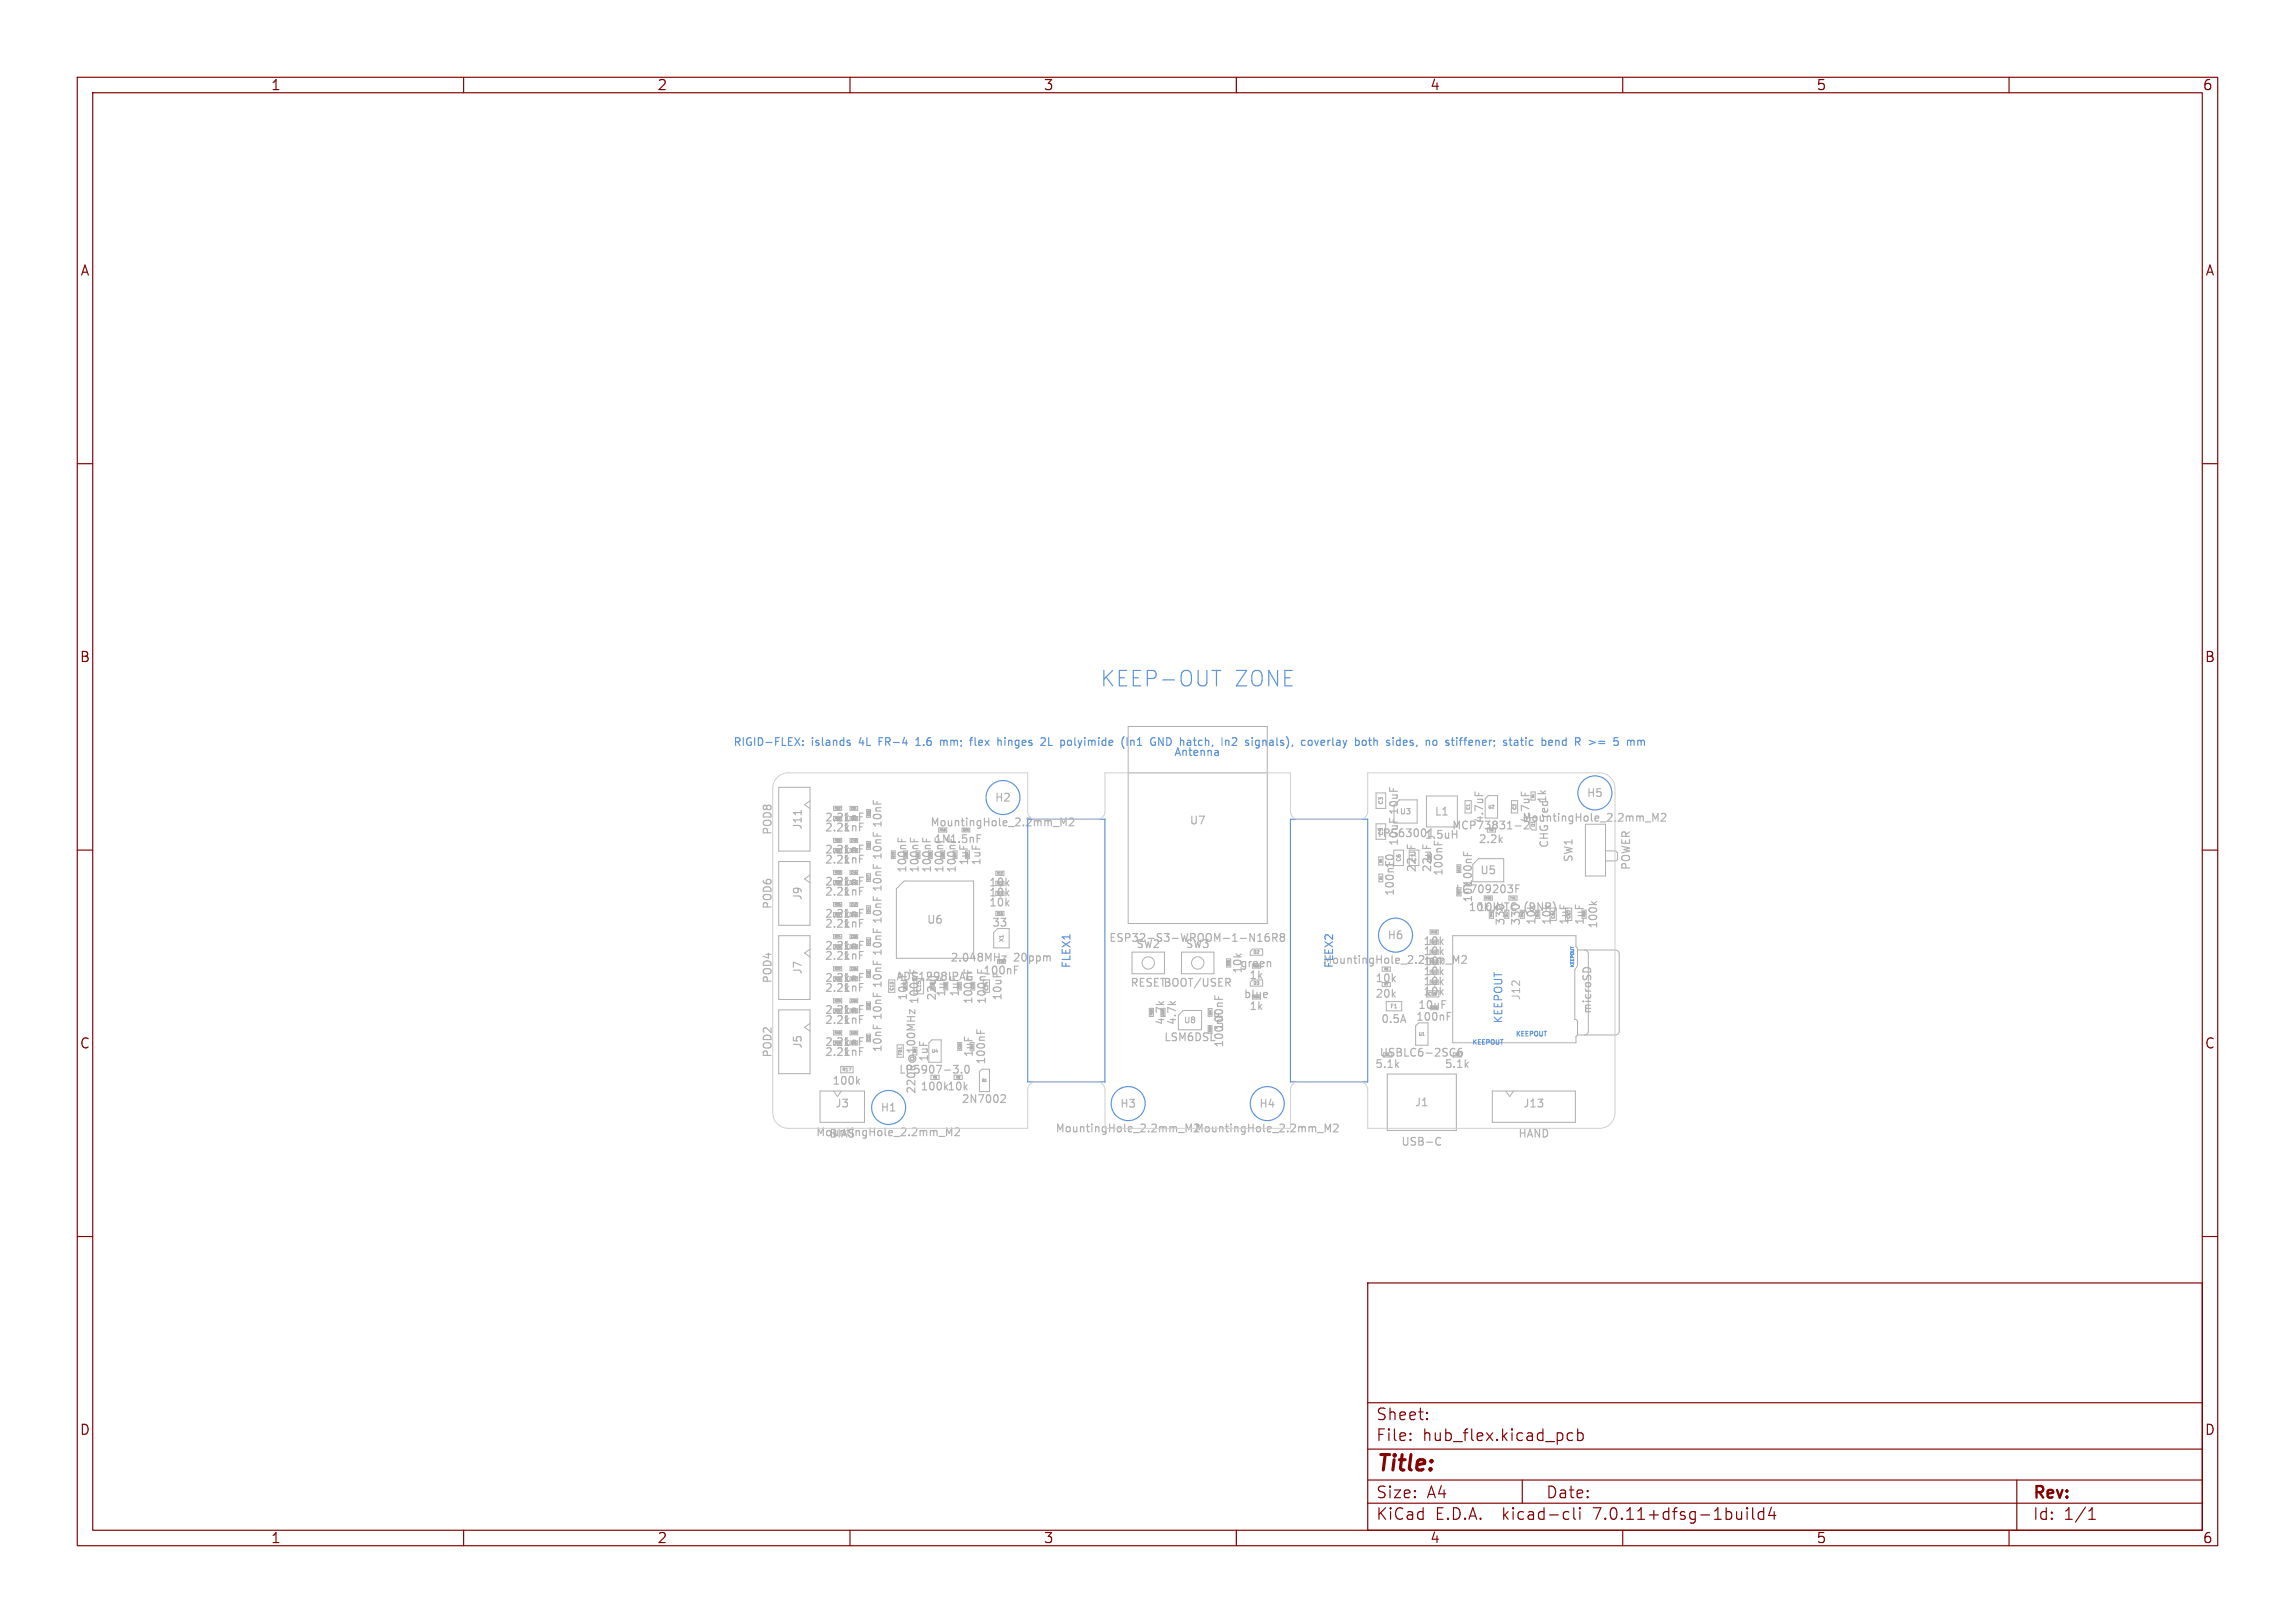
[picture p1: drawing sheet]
<svg xmlns="http://www.w3.org/2000/svg" width="297mm" height="210mm" viewBox="0 0 297 210" stroke-linecap="round" stroke-linejoin="round" font-family="sans-serif">
<defs><g id="words">
<g font-size="2.8" fill="#5994dc">
<text x="142.4" y="89.1">KEEP-OUT</text>
<text x="159.7" y="89.1">ZONE</text>
</g>
<text font-size="2.8" fill="#840000" x="178" y="190.9">Title:</text>
<g font-size="2.1" fill="#840000">
<text x="178" y="184">Sheet:</text>
<text x="178" y="186.7">File:</text>
<text x="184.1" y="186.7">hub_flex.kicad_pcb</text>
<text x="178" y="196.9">KiCad</text>
<text x="178" y="194.1">Size:</text>
<text x="184.7" y="194.1">A4</text>
<text x="185.7" y="196.9">E.D.A.</text>
<text x="194.6" y="196.9">kicad-cli</text>
<text x="200" y="194.1">Date:</text>
<text x="206.5" y="196.9">7.0.11+dfsg-1build4</text>
<text x="263" y="194.3">Rev:</text>
<text x="263" y="196.9">Id:</text>
<text x="267.1" y="196.9">1/1</text>
</g>
<g font-size="1.8" fill="#840000">
<text x="35" y="11.9">1</text>
<text x="85" y="11.9">2</text>
<text x="135" y="11.9">3</text>
<text x="185" y="11.9">4</text>
<text x="235" y="11.9">5</text>
<text x="285" y="11.9">6</text>
<text x="10.3" y="35.9">A</text>
<text x="285.4" y="35.9">A</text>
<text x="10.3" y="85.9">B</text>
<text x="285.3" y="85.9">B</text>
<text x="10.3" y="135.9">C</text>
<text x="285.3" y="135.9">C</text>
<text x="10.3" y="185.9">D</text>
<text x="285.3" y="185.9">D</text>
<text x="35" y="199.9">1</text>
<text x="85" y="199.9">2</text>
<text x="135" y="199.9">3</text>
<text x="185" y="199.9">4</text>
<text x="235" y="199.9">5</text>
<text x="285" y="199.9">6</text>
</g>
<g font-size="1.4" fill="#5994dc">
<text x="94.8" y="96.7">RIGID-FLEX:</text>
<text x="105" y="96.7">islands</text>
<text x="111.4" y="96.7">4L</text>
<text x="114.1" y="96.7">FR-4</text>
<text x="119.2" y="96.7">1.6</text>
<text x="122.6" y="96.7">mm;</text>
<text x="126.8" y="96.7">flex</text>
<text x="130.5" y="96.7">hinges</text>
<text x="136.4" y="96.7">2L</text>
<text x="139.2" y="96.7">polyimide</text>
<text x="147.3" y="96.7">(In1</text>
<text x="151.3" y="96.7">GND hatch,</text>
<text x="151.9" y="98">Antenna</text>
<text x="161" y="96.7">In2</text>
<text x="164.4" y="96.7">signals),</text>
<text x="171.9" y="96.7">coverlay</text>
<text x="179.1" y="96.7">both</text>
<text x="183.4" y="96.7">sides,</text>
<text x="188.7" y="96.7">no</text>
<text x="191.5" y="96.7">stiffener;</text>
<text x="199.3" y="96.7">static</text>
<text x="204.5" y="96.7">bend</text>
<text x="209" y="96.7">R</text>
<text x="211.1" y="96.7">&gt;=</text>
<text x="138.7" y="125.4" transform="rotate(-90 138.7 125.4)">FLEX1</text>
<text x="172.7" y="125.4" transform="rotate(-90 172.7 125.4)">FLEX2</text>
<text x="194.6" y="132.5" transform="rotate(-90 194.6 132.5)">KEEPOUT</text>
</g>
<g font-size="1.4" fill="#afafaf">
<text x="104" y="107.5" transform="rotate(-90 104 107.5)">J11</text>
<text x="106.7" y="107.8">2.2k1nF</text>
<text x="106.7" y="106.5">2.2k1nF</text>
<text x="114.3" y="107.2" transform="rotate(-90 114.3 107.2)">10nF</text>
<text x="120.3" y="107.1">MountingHole_2.2mm_M2</text>
<text x="128.7" y="103.9">H2</text>
<text x="153.9" y="106.9">U7</text>
<text x="181.1" y="105.6" transform="rotate(-90 181.1 105.6)">10uF</text>
<text x="185.6" y="105.7">L1</text>
<text x="187.8" y="107.5">MCP73831-2</text>
<text x="192.2" y="106.6" transform="rotate(-90 192.2 106.6)">4.7uF</text>
<text x="196.9" y="106.5">MountingHole_2.2mm_M2</text>
<text x="198.2" y="106.6" transform="rotate(-90 198.2 106.6)">4.7uF</text>
<text x="205.3" y="103.3">H5</text>
<text x="100.1" y="108.1" transform="rotate(-90 100.1 108.1)">POD8</text>
<text x="106.7" y="111.9">2.2k1nF</text>
<text x="106.7" y="110.6">2.2k1nF</text>
<text x="114.3" y="111.4" transform="rotate(-90 114.3 111.4)">10nF</text>
<text x="117.5" y="113" transform="rotate(-90 117.5 113)">100nF</text>
<text x="119.1" y="113" transform="rotate(-90 119.1 113)">100nF</text>
<text x="120.7" y="113" transform="rotate(-90 120.7 113)">100nF</text>
<text x="120.8" y="109.3">1M1.5nF</text>
<text x="122.3" y="113" transform="rotate(-90 122.3 113)">100nF</text>
<text x="123.9" y="113" transform="rotate(-90 123.9 113)">100nF</text>
<text x="125.5" y="112.1" transform="rotate(-90 125.5 112.1)">1uF</text>
<text x="127.1" y="112.1" transform="rotate(-90 127.1 112.1)">1uF</text>
<text x="178.1" y="108.5">TPS630011.5uH</text>
<text x="181.1" y="109.6" transform="rotate(-90 181.1 109.6)">10uF</text>
<text x="183.4" y="113" transform="rotate(-90 183.4 113)">22uF</text>
<text x="185.4" y="113" transform="rotate(-90 185.4 113)">22uF</text>
<text x="186.9" y="113.4" transform="rotate(-90 186.9 113.4)">100nF</text>
<text x="191.3" y="109.3">2.2k</text>
<text x="191.5" y="113.3">U5</text>
<text x="200.6" y="109.8" transform="rotate(-90 200.6 109.8)">CHG red1k</text>
<text x="203.7" y="111.6" transform="rotate(-90 203.7 111.6)">SW1</text>
<text x="211.1" y="112.7" transform="rotate(-90 211.1 112.7)">POWER</text>
<text x="100.1" y="117.7" transform="rotate(-90 100.1 117.7)">POD6</text>
<text x="104" y="116.6" transform="rotate(-90 104 116.6)">J9</text>
<text x="106.7" y="116.1">2.2k1nF</text>
<text x="106.7" y="118.9">2.2k1nF</text>
<text x="106.7" y="114.8">2.2k1nF</text>
<text x="114.3" y="119.7" transform="rotate(-90 114.3 119.7)">10nF</text>
<text x="114.3" y="115.5" transform="rotate(-90 114.3 115.5)">10nF</text>
<text x="119.9" y="119.7">U6</text>
<text x="127.9" y="114.9">10k</text>
<text x="127.9" y="117.5">10k</text>
<text x="127.9" y="116.2">10k</text>
<text x="180.6" y="116" transform="rotate(-90 180.6 116)">100nF10</text>
<text x="188.3" y="115.8">LC709203F</text>
<text x="190" y="118.1">10k</text>
<text x="190.7" y="116.9" transform="rotate(-90 190.7 116.9)">10k100nF</text>
<text x="191.1" y="118.1">10k NTC (DNP)</text>
<text x="194.9" y="119.9" transform="rotate(-90 194.9 119.9)">330</text>
<text x="196.9" y="119.9" transform="rotate(-90 196.9 119.9)">330</text>
<text x="198.9" y="119.8" transform="rotate(-90 198.9 119.8)">10k</text>
<text x="200.9" y="119.8" transform="rotate(-90 200.9 119.8)">10k</text>
<text x="203.2" y="119.8" transform="rotate(-90 203.2 119.8)">1uF</text>
<text x="205.2" y="119.8" transform="rotate(-90 205.2 119.8)">1uF</text>
<text x="106.7" y="123.1">2.2k1nF</text>
<text x="106.7" y="120.2">2.2k1nF</text>
<text x="106.7" y="124.4">2.2k1nF</text>
<text x="114.3" y="123.8" transform="rotate(-90 114.3 123.8)">10nF</text>
<text x="122.9" y="124.6">2.048MHz</text>
<text x="128.3" y="120.1">33</text>
<text x="131.2" y="124.6">20ppm</text>
<text x="143.4" y="122.1">ESP32-S3-WROOM-1-N16R8</text>
<text x="147" y="122.9">SW2</text>
<text x="153.4" y="122.9">SW3</text>
<text x="160.4" y="125.4">green</text>
<text x="171.1" y="124.9">MountingHole_2.2mm_M2</text>
<text x="179.5" y="121.7">H6</text>
<text x="184.1" y="122.5">10k</text>
<text x="184.1" y="123.8">10k</text>
<text x="184.1" y="125.1">10k</text>
<text x="206.9" y="120.3" transform="rotate(-90 206.9 120.3)">100k</text>
<text x="100.1" y="127.3" transform="rotate(-90 100.1 127.3)">POD4</text>
<text x="104" y="126.2" transform="rotate(-90 104 126.2)">J7</text>
<text x="106.7" y="127.2">2.2k1nF</text>
<text x="106.7" y="131.4">2.2k1nF</text>
<text x="106.7" y="128.5">2.2k1nF</text>
<text x="114.3" y="128" transform="rotate(-90 114.3 128)">10nF</text>
<text x="115.9" y="127.1">ADS1298IPAG</text>
<text x="117.6" y="129.6" transform="rotate(-90 117.6 129.6)">10uF</text>
<text x="119" y="130" transform="rotate(-90 119 130)">100nF</text>
<text x="121.3" y="129.6" transform="rotate(-90 121.3 129.6)">22uF</text>
<text x="122.5" y="129.1" transform="rotate(-90 122.5 129.1)">1uF</text>
<text x="124.3" y="129.1" transform="rotate(-90 124.3 129.1)">1uF</text>
<text x="126" y="130" transform="rotate(-90 126 130)">100nF</text>
<text x="127.2" y="126.3">100nF</text>
<text x="127.8" y="130" transform="rotate(-90 127.8 130)">100nF</text>
<text x="129.8" y="129.6" transform="rotate(-90 129.8 129.6)">10uF</text>
<text x="146.2" y="127.9">RESETBOOT/USER</text>
<text x="160.9" y="129.4">blue</text>
<text x="160.9" y="126.1" transform="rotate(-90 160.9 126.1)">10k</text>
<text x="161.6" y="126.9">1k</text>
<text x="161.6" y="130.9">1k</text>
<text x="177.9" y="127.3">10k</text>
<text x="177.9" y="129.3">20k</text>
<text x="183.4" y="130.8">10uF</text>
<text x="184.1" y="126.4">10k</text>
<text x="184.1" y="127.7">10k</text>
<text x="184.1" y="129">10k</text>
<text x="196.8" y="129.5" transform="rotate(-90 196.8 129.5)">J12</text>
<text x="206.1" y="131.3" transform="rotate(-90 206.1 131.3)">microSD</text>
<text x="100.1" y="136.9" transform="rotate(-90 100.1 136.9)">POD2</text>
<text x="104" y="135.8" transform="rotate(-90 104 135.8)">J5</text>
<text x="106.7" y="136.8">2.2k1nF</text>
<text x="106.7" y="135.5">2.2k1nF</text>
<text x="106.7" y="132.7">2.2k1nF</text>
<text x="114.3" y="136.3" transform="rotate(-90 114.3 136.3)">10nF</text>
<text x="114.3" y="132.1" transform="rotate(-90 114.3 132.1)">10nF</text>
<text x="120.3" y="137.5" transform="rotate(-90 120.3 137.5)">1uF</text>
<text x="126.1" y="136.9" transform="rotate(-90 126.1 136.9)">1uF</text>
<text x="127.7" y="137.8" transform="rotate(-90 127.7 137.8)">100nF</text>
<text x="150.6" y="134.9">LSM6DSL</text>
<text x="150.9" y="132.7" transform="rotate(-90 150.9 132.7)">4.7k</text>
<text x="152.4" y="132.7" transform="rotate(-90 152.4 132.7)">4.7k</text>
<text x="158.5" y="135.6" transform="rotate(-90 158.5 135.6)">100nF</text>
<text x="158.5" y="133.4" transform="rotate(-90 158.5 133.4)">100nF</text>
<text x="178.4" y="136.9">USBLC6-2SC6</text>
<text x="178.7" y="132.6">0.5A</text>
<text x="183.2" y="132.3">100nF</text>
<text x="107.6" y="140.6">100k</text>
<text x="108" y="143.5">J3</text>
<text x="116.3" y="139.1">LP5907-3.0</text>
<text x="118.7" y="141.6" transform="rotate(-90 118.7 141.6)">220R@100MHz</text>
<text x="119" y="141.3">100k 10k</text>
<text x="124.4" y="142.9">2N7002</text>
<text x="144.9" y="143.5">H3</text>
<text x="162.9" y="143.5">H4</text>
<text x="177.9" y="138.4">5.1k</text>
<text x="183" y="143.3">J1</text>
<text x="186.9" y="138.4">5.1k</text>
<text x="197" y="143.5">J13</text>
<text x="105.5" y="147.2">MountingHole_2.2mm_M2</text>
<text x="107.2" y="147.4">BIAS</text>
<text x="113.9" y="144">H1</text>
<text x="136.5" y="146.7">MountingHole_2.2mm_M2</text>
<text x="154.5" y="146.7">MountingHole_2.2mm_M2</text>
<text x="181.3" y="148.5">USB-C</text>
<text x="196.4" y="147.4">HAND</text>
</g>
<g font-size="1" fill="#afafaf">
<text x="181.1" y="105.5">U3</text>
<text x="153.2" y="132.5">U8</text>
</g>
<g font-size=".8" fill="#5994dc">
<text x="190.5" y="135.3">KEEPOUT</text>
<text x="196.1" y="134.2">KEEPOUT</text>
</g>
<g font-size=".7" fill="#afafaf">
<text x="179.1" y="104.2" transform="rotate(-90 179.1 104.2)">C3</text>
<text x="179.1" y="108.2" transform="rotate(-90 179.1 108.2)">C5</text>
<text x="181.4" y="111.6" transform="rotate(-90 181.4 111.6)">C6</text>
<text x="183.4" y="111.6" transform="rotate(-90 183.4 111.6)">C7</text>
<text x="130" y="121.9" transform="rotate(-90 130 121.9)">X1</text>
<text x="119.3" y="128.4" transform="rotate(-90 119.3 128.4)">C15</text>
<text x="179.9" y="130.6">F1</text>
</g>
<g font-size=".6" fill="#afafaf">
<text x="190.3" y="104.8" transform="rotate(-90 190.3 104.8)">C1</text>
<text x="192.6" y="104.7">U2</text>
<text x="196.3" y="104.8" transform="rotate(-90 196.3 104.8)">C2</text>
<text x="198.7" y="107" transform="rotate(-90 198.7 107)">D1</text>
<text x="201.3" y="118.9" transform="rotate(-90 201.3 118.9)">C61</text>
<text x="203.3" y="118.9" transform="rotate(-90 203.3 118.9)">C62</text>
<text x="162.2" y="123.5">D2</text>
<text x="115.7" y="128.2" transform="rotate(-90 115.7 128.2)">C13</text>
<text x="127.9" y="128.2" transform="rotate(-90 127.9 128.2)">C24</text>
<text x="162.2" y="127.5">D3</text>
<text x="184.8" y="128.9">C59</text>
<text x="116.8" y="136.6" transform="rotate(-90 116.8 136.6)">FB1</text>
<text x="120.5" y="136.3">U4</text>
<text x="183.6" y="134.1">U1</text>
<text x="109" y="138.7">R17</text>
</g>
<text font-size=".6" fill="#5994dc" x="203.8" y="125.2" transform="rotate(-90 203.8 125.2)">KEEPOUT</text>
<g font-size=".4" fill="#afafaf">
<text x="108" y="106.1">R33</text>
<text x="108" y="104.8">R32</text>
<text x="121.6" y="107.6">R16</text>
<text x="192.7" y="107.6">R3</text>
<text x="198.6" y="103.3" transform="rotate(-90 198.6 103.3)">R4</text>
<text x="108" y="110.2">R31</text>
<text x="108" y="113.1">R28</text>
<text x="108" y="108.9">R30</text>
<text x="129" y="113.2">R12</text>
<text x="178.9" y="111.7" transform="rotate(-90 178.9 111.7)">R5</text>
<text x="108" y="114.4">R29</text>
<text x="108" y="117.2">R26</text>
<text x="108" y="118.5">R27</text>
<text x="129" y="118.4">R15</text>
<text x="129" y="115.8">R14</text>
<text x="129" y="114.5">R13</text>
<text x="189" y="115.8" transform="rotate(-90 189 115.8)">R11</text>
<text x="192.2" y="116.4">R10</text>
<text x="193.2" y="118.7" transform="rotate(-90 193.2 118.7)">R46</text>
<text x="195.2" y="118.7" transform="rotate(-90 195.2 118.7)">R47</text>
<text x="195.4" y="116.4">TH1</text>
<text x="197.2" y="118.7" transform="rotate(-90 197.2 118.7)">R48</text>
<text x="199.2" y="118.7" transform="rotate(-90 199.2 118.7)">R49</text>
<text x="205.2" y="118.7" transform="rotate(-90 205.2 118.7)">R50</text>
<text x="108" y="125.5">R22</text>
<text x="108" y="121.4">R24</text>
<text x="108" y="122.7">R25</text>
<text x="159.2" y="125" transform="rotate(-90 159.2 125)">R35</text>
<text x="162.2" y="125.2">R36</text>
<text x="179.1" y="125.6">R6</text>
<text x="185.2" y="120.8">R40</text>
<text x="185.2" y="124.7">R43</text>
<text x="185.2" y="126">R44</text>
<text x="185.2" y="123.4">R42</text>
<text x="108" y="129.7">R20</text>
<text x="108" y="126.8">R23</text>
<text x="108" y="131">R21</text>
<text x="149.2" y="131.4" transform="rotate(-90 149.2 131.4)">R38</text>
<text x="150.7" y="131.4" transform="rotate(-90 150.7 131.4)">R39</text>
<text x="179.1" y="127.6">R7</text>
<text x="185.2" y="127.3">R45</text>
<text x="108" y="135.1">R19</text>
<text x="108" y="133.8">R18</text>
<text x="179.3" y="136.7">R1</text>
<text x="188.3" y="136.7">R2</text>
<text x="120.7" y="139.6">R9</text>
<text x="123.7" y="139.6">R8</text>
<text x="127" y="140">Q1</text>
</g>
<g font-size=".3" fill="#afafaf">
<text x="110.1" y="104.8">C51</text>
<text x="112.6" y="105.6" transform="rotate(-90 112.6 105.6)">C53</text>
<text x="124.6" y="107.6">C29</text>
<text x="110.1" y="108.9">C48</text>
<text x="110.1" y="113.1">C45</text>
<text x="112.6" y="113.9" transform="rotate(-90 112.6 113.9)">C47</text>
<text x="112.6" y="109.8" transform="rotate(-90 112.6 109.8)">C50</text>
<text x="117.4" y="111" transform="rotate(-90 117.4 111)">C20</text>
<text x="119" y="111" transform="rotate(-90 119 111)">C21</text>
<text x="120.6" y="111" transform="rotate(-90 120.6 111)">C25</text>
<text x="122.2" y="111" transform="rotate(-90 122.2 111)">C26</text>
<text x="123.8" y="111" transform="rotate(-90 123.8 111)">C27</text>
<text x="125.4" y="111" transform="rotate(-90 125.4 111)">C17</text>
<text x="178.9" y="113.9" transform="rotate(-90 178.9 113.9)">C4</text>
<text x="185.2" y="111.3" transform="rotate(-90 185.2 111.3)">C8</text>
<text x="189" y="112.8" transform="rotate(-90 189 112.8)">C12</text>
<text x="110.1" y="118.5">C43</text>
<text x="110.1" y="117.2">C42</text>
<text x="110.1" y="114.4">C46</text>
<text x="112.6" y="118.1" transform="rotate(-90 112.6 118.1)">C44</text>
<text x="110.1" y="122.7">C40</text>
<text x="110.1" y="125.5">C36</text>
<text x="110.1" y="121.4">C39</text>
<text x="112.6" y="122.2" transform="rotate(-90 112.6 122.2)">C41</text>
<text x="129.2" y="124.6">C28</text>
<text x="110.1" y="131">C34</text>
<text x="110.1" y="129.7">C33</text>
<text x="110.1" y="126.8">C37</text>
<text x="112.6" y="130.5" transform="rotate(-90 112.6 130.5)">C35</text>
<text x="112.6" y="126.4" transform="rotate(-90 112.6 126.4)">C38</text>
<text x="117.3" y="128" transform="rotate(-90 117.3 128)">C14</text>
<text x="122.6" y="128" transform="rotate(-90 122.6 128)">C18</text>
<text x="126.1" y="128" transform="rotate(-90 126.1 128)">C23</text>
<text x="156.8" y="131.4" transform="rotate(-90 156.8 131.4)">C57</text>
<text x="185.2" y="130.6">C60</text>
<text x="110.1" y="135.1">C31</text>
<text x="110.1" y="133.8">C30</text>
<text x="112.6" y="134.7" transform="rotate(-90 112.6 134.7)">C32</text>
<text x="118.6" y="136.3" transform="rotate(-90 118.6 136.3)">C9</text>
<text x="124.4" y="135.8" transform="rotate(-90 124.4 135.8)">C10</text>
<text x="126" y="135.8" transform="rotate(-90 126 135.8)">C11</text>
<text x="156.8" y="133.6" transform="rotate(-90 156.8 133.6)">C58</text>
</g>
</g></defs>
<g fill="none" stroke="#840000" stroke-width=".15">
<path d="M10 10h277v190h-277zM12 12h273v186h-273zM60 10v2M110 10v2M160 10v2M210 10v2M260 10v2M10 60h2M285 60h2M10 110h2M285 110h2M10 160h2"/>
<path d="M285 160h2M177 166h108v32h-108zM60 198v2M110 198v2M160 198v2M177 194.5h108M177 191.5h108M177 187.5h108M177 181.5h108M182.5 186.3h.1l-.1 .1M182.5 186.3v.1M182.5 185.5v.1"/>
<path d="M182.5 185.5h.1l-.1 .1M184.7 183.6v.1M184.7 183.6h-.1l.1 .1M184.7 182.8v.1M184.7 182.8h-.1l.1 .1M197 191.5v3M202.6 195.6l.4 .1M203 196.5l-.4 .1M203.5 185.5l-.4-.1-.3 .3v.4l.2 .2 .1 .1 .4-.1M203.7 195.1v1.3l.2 .2M204.2 185.5l.4-.1 .3 .3v.4l-.2 .2-.1 .1-.4-.1M204.2 184.9v1.5"/>
<path d="M204.5 195.1v.1M204.5 195.6v1M204.5 195.1l-.1 .1h.1M210 198v2M226.1 195.1v.1M226.1 195.6v1M226.1 195.1l-.1 .1h.1M226.1 195.1l.1 .1h-.1M226.8 195.1v1.3l.2 .2M228.2 195.7l-.4-.1-.3 .3v.4l.2 .2 .1 .1 .4-.1M228.2 195.1v1.5M229.2 195l-.3 1.1h.9"/>
<path d="M229.6 195.6v1M260 198v2M261 191.5v6.5M270.3 196.6h.9M270.3 195.5l.4-.4v1.5"/>
</g>
<g fill="none" stroke="#afafaf" stroke-width=".15">
<path d="M103.7 104.9v.5M113 103.6v.4M113 107.7v.5M113 111.9v.4M113 116v.5M116.2 108.4v.5M116.7 108.6v.3M117.8 108.4v.5M118.3 108.6v.3M119.4 108.4v.5M119.9 108.6v.3M126.5 108h.4"/>
<path d="M137.3 106.9v-1l.3 .7 .4-.7v1M138.4 106l.4-.1 .1 .1 .1 .1-.7 .8h.7M179.8 101.9v.5M179.8 105.9v.5M182.1 109.3v.5M184.1 109.3v.5M185.6 108.8v.5M186.1 109v.3M188.5 107.5v1M189.4 110.2v.5M189.9 110.4v.3M190.9 102.5v.4"/>
<path d="M194.1 108.6l.3 .4M194.4 108.4l-.4 .3M196.1 106.9h.8M196.2 115h.3M196.6 114.5h-.4v1M196.9 102.5v.4M206 116.7l.3 .3M206.6 116.7l-.4 .2M213.9 106.3v-1l.3 .7 .4-.7v1M215 105.4l.4-.1 .1 .1 .1 .1-.7 .8h.7M111 139.9l.2 .4M111.2 139.6l-.3 .4"/>
<path d="M113 120.2v.4M113 124.3v.5M113 128.5v.4M113 132.6v.5M117.8 125.4v.5M118.4 130.6v.6l-.7-.6v.6M123.4 137.9h.6l-.3 .3M123.8 138.2l.2 .2v.3l-.2 .2M124.4 138.8v.1M124.8 125.4v.5M125 137.9h.1a.53 .53 0 0 1 .3 .5 .53 .53 0 0 1-.3 .5l-.1-.1-.1-.3zM126.4 133.2v.5"/>
<path d="M126.5 125.4v.5M126.9 133.4v.3M129.7 123.7h.5l-.5 .7h.5M131.3 125.5h.3M135.9 123.7v.7M150 129.6l.3 .4M150.6 129.6l-.4 .3M151.5 129.6l.3 .4M152.1 129.6l-.4 .3M157.2 128.8v.5M157.7 129v.3M158.9 127.1l.3 .5"/>
<path d="M159 126.6l.2 .2v.2l-.2 .1M162.8 121.8h.5M162.8 121.1l.2-.3v1M163.9 128.4l.1 .3-.5 .1M164 129l-.1 .1M164.2 120.8a.4 .4 0 0 0-.5 .4v.4l.1 .2h.3l.1-.1 .1-.3-.1-.2h-.3l-.2 .2M164.3 124.4l.1 .2v.5M164.7 121.3h.5l.1-.2-.1-.2-.1-.1h-.4v1M165 121.3l.3 .5M165.9 121.2l-.2 .2v.3l.2 .1h.1l.2-.2v-.2l-.2-.2M165.9 121.2l-.2-.2 .2-.2 .2 .1 .1 .1-.2 .2M165.9 121.2h.1"/>
<path d="M180.7 137.7l.3 .4M181 137.5l-.4 .3M186.6 129.5h.5M187.3 131.5h.3M187.3 131h.5M188.1 124.7v-1l.3 .7 .4-.7v1M188.2 135.7l.1 .1M188.7 136.2l.2-.2 .2 .1 .1 .1v.4l-.3 .1M189.1 135.7a.4 .4 0 0 0-.4 .4v.4M189.2 123.8l.4-.1 .1 .1 .1 .1-.7 .8h.7M189.7 137.7l.3 .4M190 137.5l-.4 .3"/>
<path d="M204.9 125.5a.54 .54 0 0 1 .5-.3 .54 .54 0 0 1 .5 .3M122.5 147v-1l.3 .7 .4-.7v1M123.6 146.1l.4-.1 .1 .1 .1 .1-.7 .8h.7M129.6 141.7h.3l.2 .1v.1l-.6 .8h.6M154.2 145.5l-.4 .7-.3-.7v1M171.5 146.5v-1l.3 .7 .4-.7v1M172.6 145.6l.4-.1 .1 .1 .1 .1-.7 .8h.7M186 147.2h.2l.2 .1M186.4 148.1l-.2 .1-.2-.1"/>
</g>
<g fill="none" stroke="#afafaf" stroke-width=".13">
<path d="M146 94h18v25.5h-18zM100.8 101.9h4v8.2h-4zM100.8 111.5h4v8.2h-4zM104.8 113.2l-.7 .5 .7 .5M104.8 103.6l-.7 .5 .7 .5M107.9 104.3h1v.6h-1zM107.9 108.5h1v.5h-1zM107.9 112.6h1v.6h-1zM107.9 116.8h1v.5h-1zM110 108.5h1v.5h-1zM110 104.4h1v.4h-1zM110 112.7h1v.4h-1z"/>
<path d="M110 116.8h1v.5h-1zM110.7 104.7h.1M112.1 104.8h.6v1h-.6zM112.1 108.9h.6v1h-.6zM112.1 113.1h.6v1h-.6zM112.1 117.2h.6v1h-.6zM115.4 110.1h.4v1h-.4zM115.5 110.3v.1M115.5 110.4h.1M115.5 110.3h.1M115.5 110.8v.1h.2M115.6 110.3h.1"/>
<path d="M115.6 110.3v.1h-.1M115.7 110.9h.1M115.7 110.8v.1M115.7 110.3h.1M115.7 110.3v.1M115.7 110.5v.2M115.7 110.6h-.2v.1M117 114h9v10h-10v-9zM128.9 112.7h1v.6h-1zM128.9 117.9v.6h1v-.6M146 100h18M178.1 102.6h1.2v2h-1.2z"/>
<path d="M178.1 108.6v-2h1.2v2M178.4 110.9h.6v1h-.6zM178.4 113.1h.6v1h-.6zM180.4 110h1.2v2h-1.2zM181.1 103.5h2.3v3h-3v-2.3M184.6 103h4v4h-4zM188.6 111.9h.4v1h-.4zM189.6 103.6h.8v1.6h-.8zM190.6 111.8l.7-.7h3.3v3h-4zM192.1 115.9v.6h1v-.6M192.6 103h1.2v2.8h-1.6v-2.4M195.3 115.9h1v.6h-1z"/>
<path d="M195.6 103.6h.8v1.6h-.8zM198.1 102.5h.6v1h-.6zM198.8 105.8v1.6h-.5l-.3-.3M205.2 106.7h2.6v6.7h-2.6zM207.8 110.1h1.3l.2 .3v.8l-.2 .2h-1.3M100.8 130.7h4v8.2h-4zM100.8 121.1h4v8.2h-4zM104.8 132.4l-.7 .5 .7 .5M104.8 122.8l-.7 .5 .7 .5M107.9 120.9h1v.6h-1zM107.9 125.1h1v.5h-1zM107.9 129.2h1v.6h-1z"/>
<path d="M107.9 133.4h1v.5h-1zM108.8 138h1.6v.8h-1.6zM110 120.9h1v.6h-1zM110 125.1h1v.5h-1zM110 129.2h1v.6h-1zM110 133.4h1v.5h-1zM112.1 121.4h.6v1h-.6zM112.1 125.5h.6v1h-.6zM112.1 129.6h.6v1h-.6zM112.1 133.8h.6v1h-.6zM112.5 121.5v.2M115 126.8h.8v1.6h-.8z"/>
<path d="M116.1 135.2h.8v1.6h-.8zM120.2 134.9l.4-.4h1.2v3h-1.6zM120.5 139.1v.6h1v-.6M123.5 139.1h1v.6h-1zM123.9 134.9h.6v1h-.6zM127.1 138.3h1v2.9h-1.3v-2.5zM128.6 120.7l.5-.6h1.5v2.6h-2zM129.1 124.2h1v.5h-1M146.5 123.2h4.2v2.8h-4.2zM148.7 130.5h.6v1h-.6zM152.5 131.4l.6-.6h2.4v2.4h-3zM152.9 123.2h4.2v2.8h-4.2z"/>
<path d="M156.3 130.5h.6v1h-.6zM156.3 133.7v-1h.6v1M158.7 124.1h.6v1h-.6zM162.1 122.8h1.3v.8h-1.6v-.5zM163.4 126.8v.8h-1.6v-.5M179.4 129.6h2v1.2h-2zM179.5 139h9v7.3h-9zM184.8 132.4v2.8h-1.6v-2.4M185.1 120.3h1v.6h-1zM188 121.1h16v1.4l.1 .2v2.3l-.3 .5v6.4h.2l.1 .2v1.8l-.1 .2v.8h-16zM188.1 136.2h1v.6h-1M204.1 122.9h4.9l.4 .2 .1 .3v10v.3l-.5 .2h-4.9"/>
<path d="M205 122.9l.4 .2 .2 .3v10l-.2 .4-.4 .1M106.1 141.2h5.8v4h-5.8zM107.9 141.2l.5 .7 .5-.7M193.1 141.2h10.8v4h-10.8zM194.9 141.2l.5 .7 .5-.7"/>
<circle cx="148.6" cy="124.6" r=".8"/>
<circle cx="155" cy="124.6" r=".8"/>
</g>
<g fill="none" stroke="#5994dc" stroke-width=".15">
<path d="M102.9 95.5l.6 1M103.5 95.5l-.6 1M103.9 96.4v.1M103.9 95.8v.1M109.8 96.1l.2 .1v.1l-.1 .2h-.2M109.8 95.8h.2M113.8 95.9h.3M114.2 95.5h-.4v1M118.5 96.5h.6M118.5 95.7l.3-.2v1M121.7 95.9l.3-.1 .1 .1M121.7 95.8v.7"/>
<path d="M122.1 95.9v.6M122.3 95.8l-.2 .1M125.5 95.8h.4M125.9 95.5h-.2M126.2 95.5v.8l.1 .2M129.3 95.8l.3 .1v.6M130 95.5h.1M130 95.8v.7M134.9 95.5h.3l.1 .2-.6 .8h.6M135.7 95.5v1h.5M138.3 95.8h.3l.1 .2-.1 .4-.3 .1M145.9 95.5v1"/>
<path d="M146.3 95.9l.2-.1h.2l.1 .7M146.3 95.8v.7M150.5 95.5v1l-.5-1v1M156.9 86.7h1.1M157.7 97.2v.6M157.7 97.7l-.4 .1M159.5 95.5h.4h.1v.2l-.6 .8h.6M163.4 95.9l.2-.1h.2l.1 .7M163.4 95.8v.7M170.1 95.8l.3 .7 .2-.7M171 96.1l.4-.1v-.2h-.3l-.1 .1v.5h.4M177.8 95.9l.2-.1h.2v.7"/>
<path d="M177.8 95.5v1M182.9 95.8h-.3l-.1 .1v.2l.4 .1v.2h-.4M187.2 96.1l.3 .1v.1l-.1 .2h-.2M187.2 95.8h.3M187.8 95.8h.4M188 95.5v.8l.2 .2M188.5 95.5h.1M189.2 95.5h-.2M189.8 95.5h-.2M191 95.8v.7M191.1 95.8l-.1 .1M197.5 95.5h.1"/>
<path d="M197.5 95.8v.7M198.4 95.8h-.3l-.2 .2 .1 .4h.4M203.9 96h.4M204.3 95.5h-.4v1M210.6 95.8v.7M210.7 95.8l-.1 .1M133 106h10v34h-10zM167 106h10v34h-10z"/>
<circle cx="129.8" cy="103.2" r="2.2"/>
<circle cx="206.4" cy="102.6" r="2.2"/>
<circle cx="180.6" cy="121" r="2.2"/>
<circle cx="115" cy="143.3" r="2.2"/>
<circle cx="146" cy="142.8" r="2.2"/>
<circle cx="164" cy="142.8" r="2.2"/>
</g>
<path d="M100.5 100.7l.7-.5 .8-.2h31v5a1 1 0 0 0 1 1h8a1 1 0 0 0 1-1v-5h24v5a1 1 0 0 0 1 1h8a1 1 0 0 0 1-1v-5h30a2 2 0 0 1 2 2v42a2 2 0 0 1-2 2h-30v-5a1 1 0 0 0-1-1h-8a1 1 0 0 0-1 1v5h-24v-5a1 1 0 0 0-1-1h-8a1 1 0 0 0-1 1v5h-31a2 2 0 0 1-2-2v-42l.2-.8z" fill="none" stroke="#d0d2cd" stroke-width=".13"/>
<use href="#words"/>
</svg>
